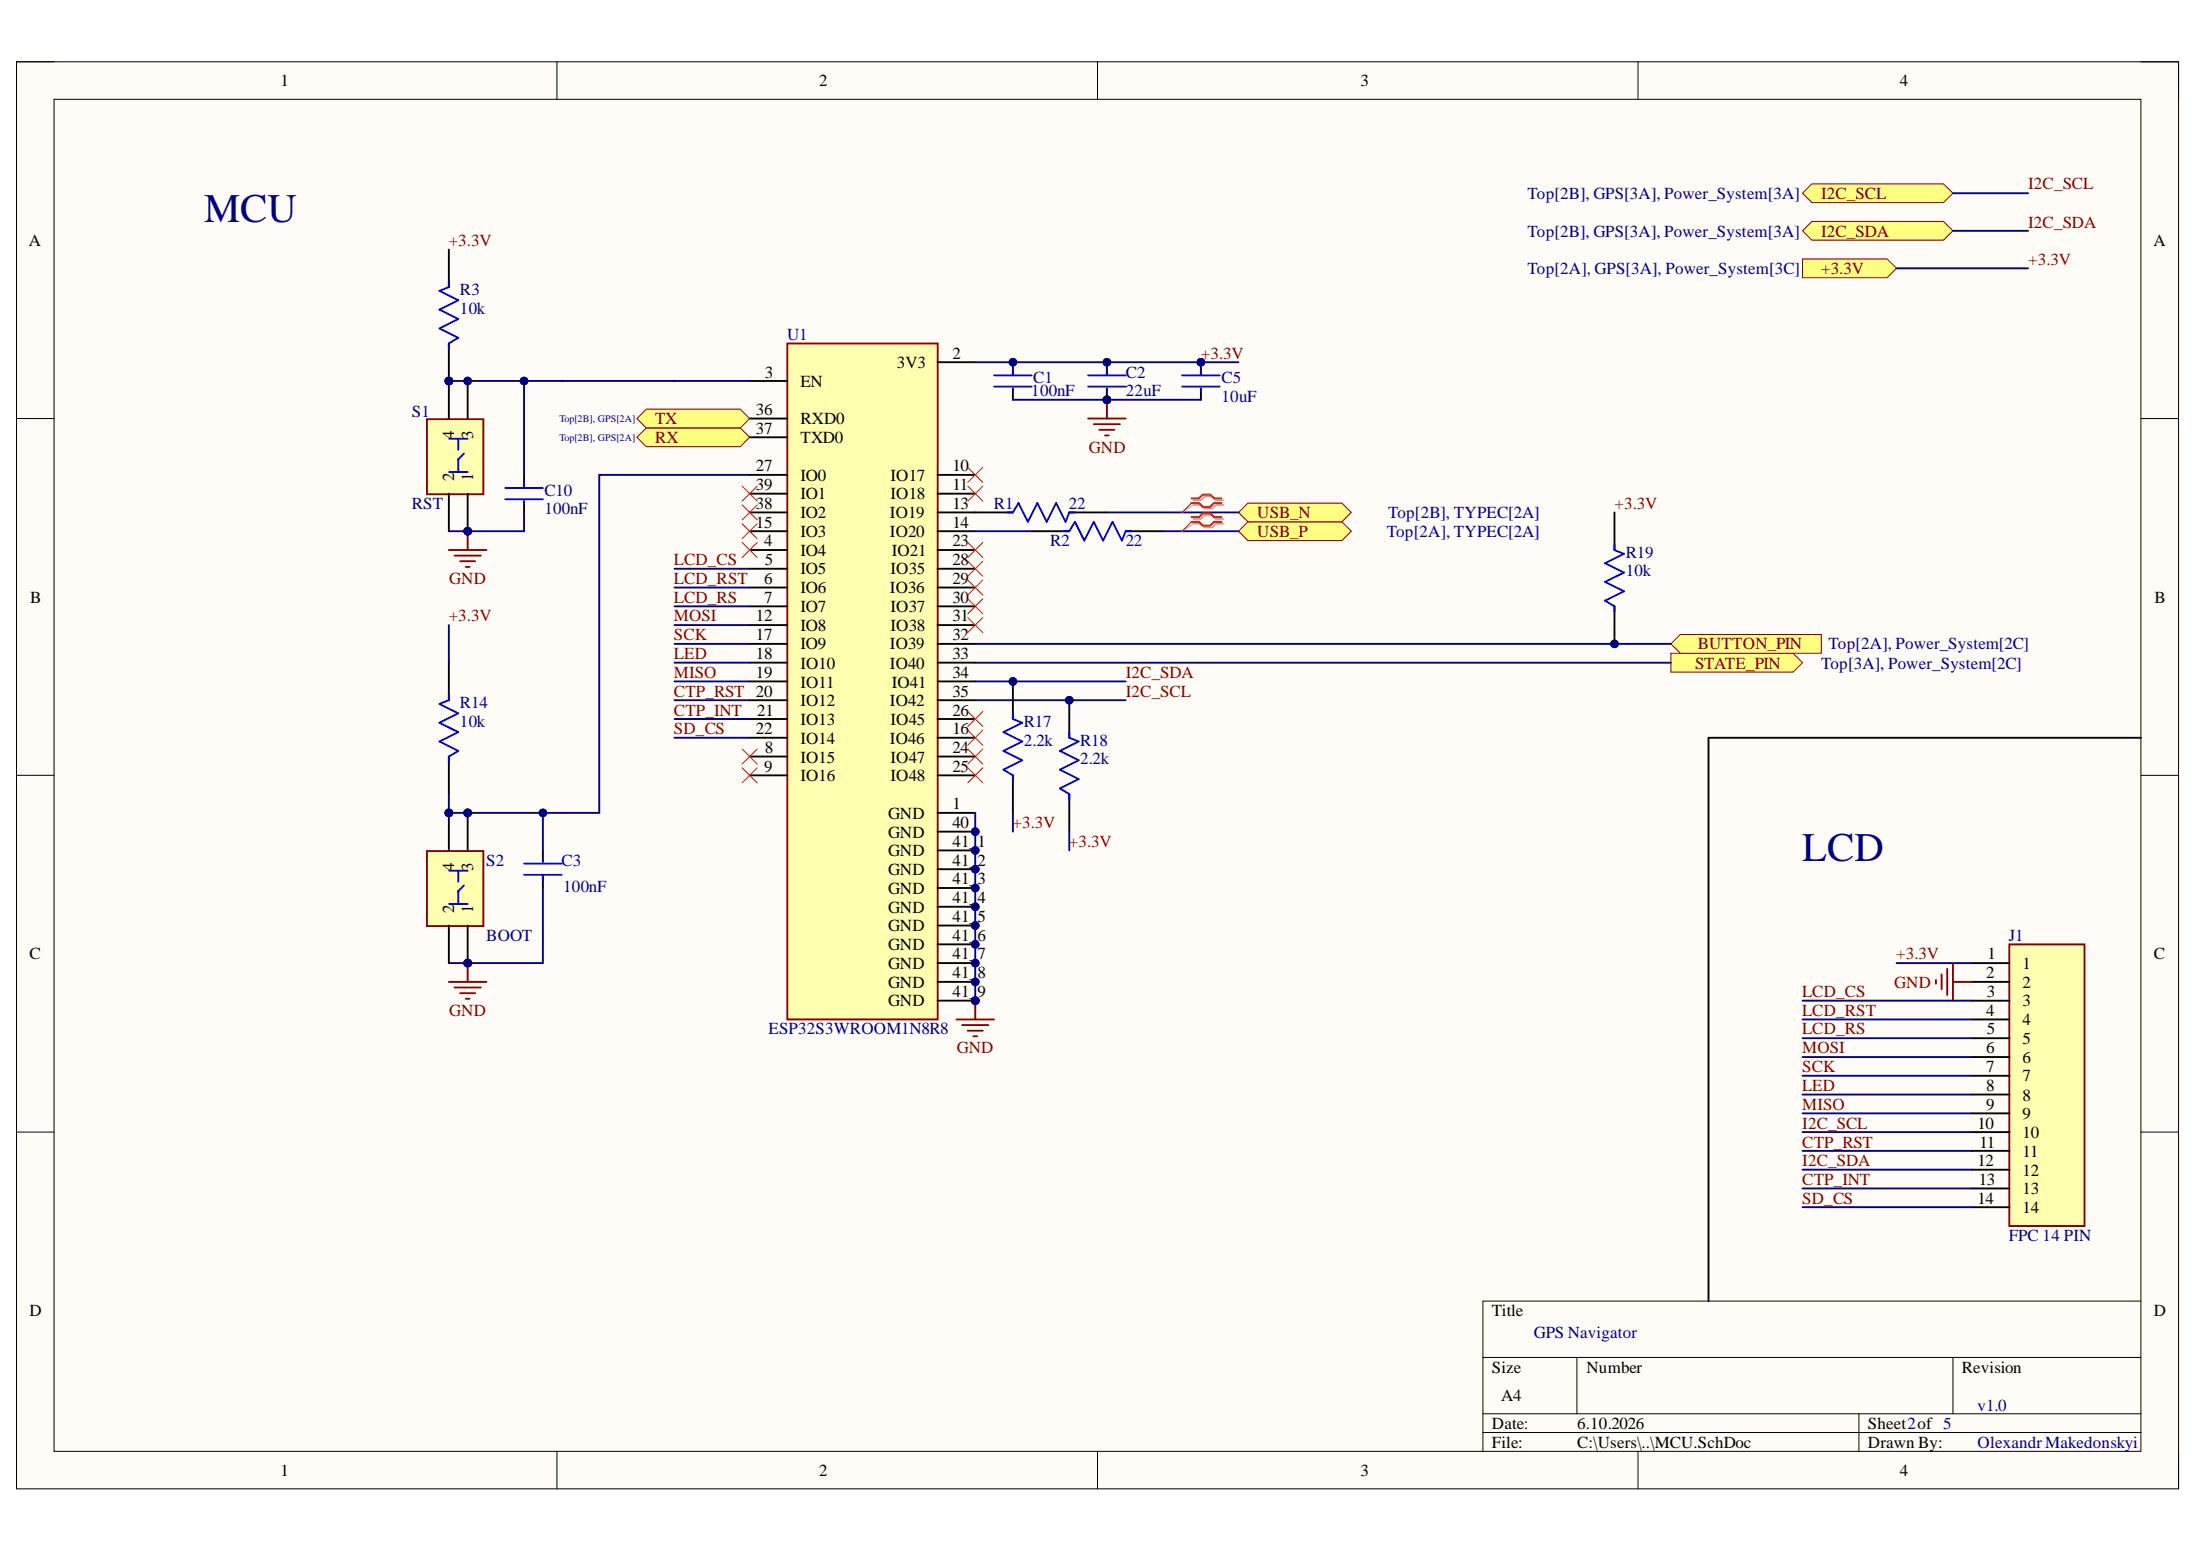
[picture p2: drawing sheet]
<svg xmlns="http://www.w3.org/2000/svg" width="297mm" height="210mm" viewBox="0 0 297 210" stroke-linecap="round" stroke-linejoin="round" font-family="sans-serif">
<defs><g id="words">
<g font-size="5.5" fill="#000080">
<text x="27.6" y="30">MCU</text>
<text x="243.6" y="116.3">LCD</text>
</g>
<g font-size="2.3">
<text x="37.9" y="11.7">1</text>
<text x="110.7" y="11.7">2</text>
<text x="183.9" y="11.7">3</text>
<text x="256.8" y="11.7">4</text>
<text x="3.9" y="33.3">A</text>
<text x="291" y="33.3">A</text>
<text x="103.3" y="51">3</text>
<text x="108.2" y="52.3">EN</text>
<text x="121.2" y="49.8">3V3</text>
<text x="128.7" y="48.5">2</text>
<text x="61.4" y="59.4" transform="rotate(-90 61.4 59.4)">4</text>
<text x="63.9" y="59.3" transform="rotate(-90 63.9 59.3)">3</text>
<text x="102.2" y="56.1">36</text>
<text x="102.2" y="58.6">37</text>
<text x="108.2" y="57.4">RXD0</text>
<text x="108.2" y="59.9">TXD0</text>
<text x="61.4" y="65" transform="rotate(-90 61.4 65)">2</text>
<text x="63.9" y="65" transform="rotate(-90 63.9 65)">1</text>
<text x="102.2" y="63.7">27</text>
<text x="108.2" y="65">IO0</text>
<text x="120.3" y="65">IO17</text>
<text x="128.7" y="63.7">10</text>
<text x="102.2" y="66.2">39</text>
<text x="102.2" y="68.8">38</text>
<text x="102.2" y="71.3">15</text>
<text x="108.2" y="67.5">IO1</text>
<text x="108.2" y="70">IO2</text>
<text x="120.3" y="70">IO19</text>
<text x="120.3" y="67.5">IO18</text>
<text x="128.7" y="66.2">11</text>
<text x="128.7" y="68.8">13</text>
<text x="128.7" y="71.3">14</text>
<text x="103.3" y="73.8">4</text>
<text x="103.3" y="76.4">5</text>
<text x="108.2" y="72.6">IO3</text>
<text x="108.2" y="75.1">IO4</text>
<text x="108.2" y="77.6">IO5</text>
<text x="120.3" y="72.6">IO20</text>
<text x="120.3" y="77.6">IO35</text>
<text x="120.5" y="75.1">IO21</text>
<text x="128.7" y="73.8">23</text>
<text x="128.7" y="76.4">28</text>
<text x="4.1" y="81.4">B</text>
<text x="102.2" y="84">12</text>
<text x="103.3" y="78.9">6</text>
<text x="103.3" y="81.4">7</text>
<text x="108.2" y="80.2">IO6</text>
<text x="108.2" y="82.7">IO7</text>
<text x="120.3" y="80.2">IO36</text>
<text x="120.3" y="82.7">IO37</text>
<text x="128.7" y="78.9">29</text>
<text x="128.7" y="81.4">30</text>
<text x="128.7" y="84">31</text>
<text x="291.2" y="81.4">B</text>
<text x="102.2" y="86.5">17</text>
<text x="102.2" y="89.1">18</text>
<text x="108.2" y="85.2">IO8</text>
<text x="108.2" y="87.8">IO9</text>
<text x="120.3" y="87.8">IO39</text>
<text x="120.3" y="85.2">IO38</text>
<text x="128.7" y="86.5">32</text>
<text x="128.7" y="89.1">33</text>
<text x="102.2" y="91.7">19</text>
<text x="108.2" y="90.4">IO10</text>
<text x="108.2" y="92.9">IO11</text>
<text x="108.2" y="95.5">IO12</text>
<text x="120.3" y="90.4">IO40</text>
<text x="120.3" y="95.5">IO42</text>
<text x="120.5" y="92.9">IO41</text>
<text x="128.7" y="91.7">34</text>
<text x="128.7" y="94.2">35</text>
<text x="102.2" y="99.3">22</text>
<text x="102.3" y="96.7">21</text>
<text x="103.3" y="101.8">8</text>
<text x="108.2" y="98">IO13</text>
<text x="108.2" y="100.5">IO14</text>
<text x="120.3" y="100.5">IO46</text>
<text x="120.3" y="98">IO45</text>
<text x="128.7" y="96.7">26</text>
<text x="128.7" y="99.3">16</text>
<text x="128.7" y="101.8">24</text>
<text x="103.3" y="104.3">9</text>
<text x="108.2" y="103.1">IO15</text>
<text x="108.2" y="105.6">IO16</text>
<text x="120.3" y="103.1">IO47</text>
<text x="120.3" y="105.6">IO48</text>
<text x="128.7" y="104.3">25</text>
<text x="120" y="110.7">GND</text>
<text x="120" y="113.2">GND</text>
<text x="128.7" y="109.4">1</text>
<text x="128.7" y="111.9">40</text>
<text x="61.4" y="117.8" transform="rotate(-90 61.4 117.8)">4</text>
<text x="63.9" y="117.7" transform="rotate(-90 63.9 117.7)">3</text>
<text x="120" y="115.7">GND</text>
<text x="120" y="118.3">GND</text>
<text x="128.7" y="114.5">41_</text>
<text x="128.7" y="117">41_</text>
<text x="128.7" y="119.5">41_</text>
<text x="132.1" y="114.5">1</text>
<text x="132.1" y="117">2</text>
<text x="132.1" y="119.5">3</text>
<text x="61.4" y="123.3" transform="rotate(-90 61.4 123.3)">2</text>
<text x="63.9" y="123.3" transform="rotate(-90 63.9 123.3)">1</text>
<text x="120" y="120.8">GND</text>
<text x="120" y="123.3">GND</text>
<text x="120" y="125.9">GND</text>
<text x="128.7" y="122.1">41_</text>
<text x="128.7" y="124.6">41_</text>
<text x="132.1" y="122.1">4</text>
<text x="132.1" y="124.6">5</text>
<text x="4" y="129.7">C</text>
<text x="120" y="128.4">GND</text>
<text x="120" y="130.9">GND</text>
<text x="128.7" y="127.1">41_</text>
<text x="128.7" y="129.7">41_</text>
<text x="132.1" y="127.1">6</text>
<text x="132.1" y="129.7">7</text>
<text x="268.6" y="129.7">1</text>
<text x="273.3" y="130.9">1</text>
<text x="291.1" y="129.7">C</text>
<text x="120" y="133.5">GND</text>
<text x="120" y="136">GND</text>
<text x="128.7" y="132.2">41_</text>
<text x="128.7" y="134.7">41_</text>
<text x="132.1" y="132.2">8</text>
<text x="132.1" y="134.7">9</text>
<text x="268.4" y="132.2">2</text>
<text x="268.4" y="137.3">4</text>
<text x="268.5" y="134.7">3</text>
<text x="273.3" y="133.5">2</text>
<text x="273.3" y="136">3</text>
<text x="268.4" y="142.4">6</text>
<text x="268.5" y="139.8">5</text>
<text x="273.3" y="138.5">4</text>
<text x="273.3" y="141.1">5</text>
<text x="273.3" y="143.6">6</text>
<text x="268.4" y="144.9">7</text>
<text x="268.4" y="147.4">8</text>
<text x="273.3" y="146.2">7</text>
<text x="273.3" y="148.8">8</text>
<text x="267.2" y="152.6">10</text>
<text x="267.5" y="155.1">11</text>
<text x="268.4" y="150">9</text>
<text x="273.3" y="151.3">9</text>
<text x="273.3" y="153.8">10</text>
<text x="267.2" y="157.6">12</text>
<text x="267.4" y="160.2">13</text>
<text x="273.3" y="156.4">11</text>
<text x="273.3" y="158.9">12</text>
<text x="273.3" y="161.4">13</text>
<text x="267.2" y="162.7">14</text>
<text x="273.3" y="164">14</text>
<text x="4" y="177.9">D</text>
<text x="201.6" y="177.9">Title</text>
<text x="291.1" y="177.9">D</text>
<text x="201.6" y="185.5">Size</text>
<text x="214.4" y="185.5">Number</text>
<text x="265.1" y="185.5">Revision</text>
<text x="202.9" y="189.3">A4</text>
<text x="201.6" y="193.1">Date:</text>
<text x="201.6" y="195.7">File:</text>
<text x="213.1" y="193.1">6.10.2026</text>
<text x="213.1" y="195.7">C:\Users\..\MCU.SchDoc</text>
<text x="252.4" y="193.1">Sheet2of 5</text>
<text x="252.4" y="195.7">Drawn By:</text>
<text x="37.9" y="199.5">1</text>
<text x="110.7" y="199.5">2</text>
<text x="183.9" y="199.5">3</text>
<text x="256.8" y="199.5">4</text>
</g>
<g font-size="2.3" fill="#000080">
<text x="206.4" y="26.9">Top[2B], GPS[3A], Power_System[3A]</text>
<text x="206.4" y="32">Top[2B], GPS[3A], Power_System[3A]</text>
<text x="62.2" y="39.9">R3</text>
<text x="206.4" y="37.1">Top[2A], GPS[3A], Power_System[3C]</text>
<text x="62.2" y="42.4">10k</text>
<text x="106.4" y="46">U1</text>
<text x="139.4" y="53.5">100nF</text>
<text x="139.6" y="51.8">C1</text>
<text x="152.1" y="51">C2</text>
<text x="152.1" y="53.6">22uF</text>
<text x="165.1" y="51.8">C5</text>
<text x="55.6" y="56.4">S1</text>
<text x="165.1" y="54.3">10uF</text>
<text x="55.6" y="68.9">RST</text>
<text x="73.6" y="67">C10</text>
<text x="73.6" y="69.5">100nF</text>
<text x="134.3" y="68.8">R1</text>
<text x="144.4" y="68.8">22</text>
<text x="187.6" y="70">Top[2B], TYPEC[2A]</text>
<text x="141.9" y="73.8">R2</text>
<text x="152.1" y="73.8">22</text>
<text x="187.4" y="72.6">Top[2A], TYPEC[2A]</text>
<text x="219.7" y="75.4">R19</text>
<text x="219.7" y="77.9">10k</text>
<text x="247.1" y="87.8">Top[2A], Power_System[2C]</text>
<text x="62.2" y="95.7">R14</text>
<text x="246.1" y="90.4">Top[3A], Power_System[2C]</text>
<text x="62.2" y="98.3">10k</text>
<text x="138.4" y="98.3">R17</text>
<text x="138.4" y="100.8">2.2k</text>
<text x="146" y="100.8">R18</text>
<text x="146" y="103.3">2.2k</text>
<text x="65.7" y="117">S2</text>
<text x="75.9" y="117">C3</text>
<text x="76.1" y="120.6">100nF</text>
<text x="65.7" y="127.1">BOOT</text>
<text x="271.5" y="127.1">J1</text>
<text x="103.9" y="139.8">ESP32S3WROOM1N8R8</text>
<text x="271.5" y="167.8">FPC 14 PIN</text>
<text x="207.3" y="180.8">GPS Navigator</text>
<text x="267.2" y="190.8">v1.0</text>
<text x="267.2" y="195.7">Olexandr Makedonskyi</text>
</g>
<g font-size="2.3" fill="#800000">
<text x="246.1" y="26.9">I2C_SCL</text>
<text x="274.1" y="25.6">I2C_SCL</text>
<text x="60.6" y="33.3">+3.3V</text>
<text x="246.1" y="32">I2C_SDA</text>
<text x="274.1" y="35.8">+3.3V</text>
<text x="274.1" y="30.8">I2C_SDA</text>
<text x="246.1" y="37.1">+3.3V</text>
<text x="162.3" y="48.5">+3.3V</text>
<text x="88.5" y="59.9">RX</text>
<text x="88.5" y="57.4">TX</text>
<text x="147.2" y="61.2">GND</text>
<text x="169.9" y="70">USB_N</text>
<text x="218.2" y="68.8">+3.3V</text>
<text x="91.1" y="76.4">LCD_CS</text>
<text x="169.9" y="72.6">USB_P</text>
<text x="60.6" y="84">+3.3V</text>
<text x="60.7" y="78.9">GND</text>
<text x="91.1" y="78.9">LCD_RST</text>
<text x="91.1" y="81.4">LCD_RS</text>
<text x="91.1" y="84">MOSI</text>
<text x="91.1" y="86.5">SCK</text>
<text x="91.1" y="89.1">LED</text>
<text x="229.4" y="87.8">BUTTON_PIN</text>
<text x="91.1" y="91.7">MISO</text>
<text x="91.1" y="94.2">CTP_RST 20</text>
<text x="152.1" y="91.7">I2C_SDA</text>
<text x="152.1" y="94.2">I2C_SCL</text>
<text x="229.1" y="90.4">STATE_PIN</text>
<text x="91.1" y="96.7">CTP_INT</text>
<text x="91.1" y="99.3">SD_CS</text>
<text x="136.8" y="111.9">+3.3V</text>
<text x="144.4" y="114.5">+3.3V</text>
<text x="256.2" y="129.7">+3.3V</text>
<text x="60.7" y="137.3">GND</text>
<text x="243.6" y="134.7">LCD_CS</text>
<text x="243.6" y="137.3">LCD_RST</text>
<text x="256" y="133.5">GND</text>
<text x="129.3" y="142.4">GND</text>
<text x="243.6" y="139.8">LCD_RS</text>
<text x="243.6" y="142.4">MOSI</text>
<text x="243.6" y="144.9">SCK</text>
<text x="243.6" y="147.4">LED</text>
<text x="243.6" y="150">MISO</text>
<text x="243.6" y="155.1">CTP_RST</text>
<text x="243.6" y="152.6">I2C_SCL</text>
<text x="243.6" y="160.2">CTP_INT</text>
<text x="243.6" y="157.6">I2C_SDA</text>
<text x="243.6" y="162.7">SD_CS</text>
</g>
<g font-size="1.4" fill="#000080">
<text x="75.6" y="59.6">Top[2B], GPS[2A]</text>
<text x="75.6" y="57">Top[2B], GPS[2A]</text>
</g>
</g></defs>
<path d="M2.2 8.4h292.2v192.8h-292.2z" fill-rule="evenodd" fill="#fffcf8"/>
<path d="M2.2 8.4h292.2v192.8h-292.2z" fill="none" stroke="#000" stroke-width=".14"/>
<path d="M7.3 13.4h282v182.8h-282z" fill-rule="evenodd" fill="#fffcf8"/>
<g fill="none" stroke="#000" stroke-width=".14">
<path d="M2.2 8.3h5.1M7.3 13.4h282v182.8h-282zM75.3 8.3v5.1M148.3 8.3v5.1M221.4 8.4v5M289.3 8.4h5.1v5M2.2 56.6h5.1M289.3 56.6h5.1M2.2 104.8h5.1M289.3 104.8h5.1M2.2 153h5.1M289.3 153h5.1"/>
<path d="M289.3 175.9h-88.9v20.3M75.3 196.2v5M148.3 196.2v5M200.4 183.5h88.9M200.4 191.1h88.9M200.4 193.6h88.9M213.1 183.5v7.6M221.4 196.2v5M251.2 191.1v5.1M263.9 183.5v7.6M294.4 196.2v5"/>
</g>
<path d="M243.6 35h11.4l1.3 1.3-1.3 1.2h-11.4z" fill-rule="evenodd" fill="#ffff80"/>
<path d="M243.6 35h11.4l1.3 1.3-1.3 1.2h-11.4z" fill="none" stroke="#800000" stroke-width=".14"/>
<path d="M271.5 127.6h10.2v38.1h-10.2z" fill-rule="evenodd" fill="#ffffb0"/>
<path d="M271.5 127.6h10.2v38.1h-10.2z" fill="none" stroke="#800000" stroke-width=".25"/>
<g fill="none" stroke="#000" stroke-width=".25">
<path d="M266.5 130.2h5M266.5 132.7h5M266.5 135.3h5M266.5 137.8h5M266.5 140.3h5M266.5 142.9h5M266.5 145.4h5M266.5 147.9h5M266.5 150.5h5M266.5 153h5M266.5 155.6h5M266.5 158.1h5"/>
<path d="M266.5 160.6h5M266.5 163.2h5"/>
</g>
<path d="M243.6 26.1l1.3-1.3h17.7l1.3 1.3-1.3 1.3h-17.7z" fill-rule="evenodd" fill="#ffff80"/>
<path d="M243.6 26.1l1.3-1.3h17.7l1.3 1.3-1.3 1.3h-17.7z" fill="none" stroke="#800000" stroke-width=".14"/>
<path d="M243.6 31.2l1.3-1.3h17.7l1.3 1.3-1.3 1.3h-17.7z" fill-rule="evenodd" fill="#ffff80"/>
<path d="M243.6 31.2l1.3-1.3h17.7l1.3 1.3-1.3 1.3h-17.7z" fill="none" stroke="#800000" stroke-width=".14"/>
<path d="M263.9 26.1h10.2M263.9 31.2h10.2M75.9 51.5h15.3" fill="none" stroke="#000080" stroke-width=".25"/>
<path d="M225.8 88.3h16.5l1.3 1.3-1.3 1.2h-16.5z" fill-rule="evenodd" fill="#ffff80"/>
<path d="M225.8 88.3h16.5l1.3 1.3-1.3 1.2h-16.5z" fill="none" stroke="#800000" stroke-width=".14"/>
<g fill="none" stroke="#000080" stroke-width=".25">
<path d="M256.3 36.3h17.8M243.6 135.3h22.9M243.6 137.8h22.9M256.3 130.2h10.2M243.6 140.3h22.9M243.6 142.9h22.9M243.6 145.4h22.9M243.6 147.9h22.9M243.6 150.5h22.9M243.6 153h22.9M243.6 155.6h22.9M243.6 158.1h22.9"/>
<path d="M243.6 160.6h22.9M243.6 163.2h22.9"/>
</g>
<path d="M261.6 132.5v.5M262.4 131.7v2M263.2 130.9v3.6M263.9 130.2v5.1M263.9 132.7h2.6" fill="none" stroke="#800000" stroke-width=".25"/>
<path d="M225.8 87l1.3-1.2h19v2.5h-19z" fill-rule="evenodd" fill="#ffff80"/>
<path d="M225.8 87l1.3-1.2h19v2.5h-19z" fill="none" stroke="#800000" stroke-width=".14"/>
<path d="M131.8 87h94M131.8 89.6h94" fill="none" stroke="#000080" stroke-width=".25"/>
<circle cx="60.7" cy="51.5" r=".51" fill="#000080"/>
<circle cx="60.7" cy="51.5" r=".51" fill="none" stroke="#000080" stroke-width=".14"/>
<path d="M60.7 46.4v5.1" fill="none" stroke="#000" stroke-width=".25"/>
<circle cx="60.7" cy="51.5" r=".51" fill="#000080"/>
<circle cx="60.7" cy="51.5" r=".51" fill="none" stroke="#000080" stroke-width=".14"/>
<path d="M60.7 33.7v5.1" fill="none" stroke="#000" stroke-width=".25"/>
<path d="M60.7 38v.8l-1.3 .5 2.5 1.3-2.5 1.3 2.5 1.2-2.5 1.3 2.5 1.3-1.2 .7v.8" fill="none" stroke="#00f" stroke-width=".25"/>
<path d="M60.7 74.3h5M61.4 75.1h3.6M62.2 75.9h2M62.9 76.6h.6M63.2 71.8v2.5" fill="none" stroke="#800000" stroke-width=".25"/>
<circle cx="63.2" cy="71.8" r=".51" fill="#000080"/>
<circle cx="63.2" cy="71.8" r=".51" fill="none" stroke="#000080" stroke-width=".14"/>
<path d="M60.7 71.8h2.5" fill="none" stroke="#000080" stroke-width=".25"/>
<circle cx="63.2" cy="71.8" r=".51" fill="#000080"/>
<circle cx="63.2" cy="71.8" r=".51" fill="none" stroke="#000080" stroke-width=".14"/>
<circle cx="63.2" cy="71.8" r=".51" fill="#000080"/>
<circle cx="63.2" cy="71.8" r=".51" fill="none" stroke="#000080" stroke-width=".14"/>
<circle cx="63.2" cy="51.5" r=".51" fill="#000080"/>
<circle cx="63.2" cy="51.5" r=".51" fill="none" stroke="#000080" stroke-width=".14"/>
<circle cx="60.7" cy="51.5" r=".51" fill="#000080"/>
<circle cx="60.7" cy="51.5" r=".51" fill="none" stroke="#000080" stroke-width=".14"/>
<path d="M57.7 56.7h7.6v10.1h-7.6z" fill-rule="evenodd" fill="#ffffb0"/>
<path d="M57.7 56.7h7.6v10.1h-7.6z" fill="none" stroke="#800000" stroke-width=".25"/>
<path d="M63.2 66.7v5.1" fill="none" stroke="#000" stroke-width=".25"/>
<circle cx="63.2" cy="71.8" r=".51" fill="#000080"/>
<circle cx="63.2" cy="71.8" r=".51" fill="none" stroke="#000080" stroke-width=".14"/>
<path d="M63.2 51.5v5.1" fill="none" stroke="#000" stroke-width=".25"/>
<circle cx="63.2" cy="51.5" r=".51" fill="#000080"/>
<circle cx="63.2" cy="51.5" r=".51" fill="none" stroke="#000080" stroke-width=".14"/>
<path d="M60.7 51.5v5.1M60.7 66.7v5.1" fill="none" stroke="#000" stroke-width=".25"/>
<circle cx="60.7" cy="51.5" r=".51" fill="#000080"/>
<circle cx="60.7" cy="51.5" r=".51" fill="none" stroke="#000080" stroke-width=".14"/>
<path d="M60.7 59.3h2.5M61.9 59.4v1.4M60.7 63.8h2.5M62.7 61.3l-.8 .8v1.6" fill="none" stroke="#00f" stroke-width=".25"/>
<path d="M61.9 62.1v.1" fill="none" stroke="#000" stroke-width=".25"/>
<path d="M60.7 51.5h15.2" fill="none" stroke="#000080" stroke-width=".25"/>
<circle cx="70.8" cy="51.5" r=".51" fill="#000080"/>
<circle cx="70.8" cy="51.5" r=".51" fill="none" stroke="#000080" stroke-width=".14"/>
<circle cx="60.7" cy="51.5" r=".51" fill="#000080"/>
<circle cx="60.7" cy="51.5" r=".51" fill="none" stroke="#000080" stroke-width=".14"/>
<path d="M70.8 64.2v1.8M70.8 67.7v1.6M289.3 99.7h-58.4v76.2" fill="none" stroke="#000" stroke-width=".25"/>
<path d="M68.3 66h5.1M68.3 67.5h5.1M70.8 65.2v.8M70.8 67.7v.3" fill="none" stroke="#00f" stroke-width=".25"/>
<path d="M70.8 69.3v2.5h-7.6" fill="none" stroke="#000080" stroke-width=".25"/>
<circle cx="63.2" cy="71.8" r=".51" fill="#000080"/>
<circle cx="63.2" cy="71.8" r=".51" fill="none" stroke="#000080" stroke-width=".14"/>
<path d="M70.8 51.5v12.7" fill="none" stroke="#000080" stroke-width=".25"/>
<circle cx="70.8" cy="51.5" r=".51" fill="#000080"/>
<circle cx="70.8" cy="51.5" r=".51" fill="none" stroke="#000080" stroke-width=".14"/>
<circle cx="149.6" cy="49" r=".51" fill="#000080"/>
<circle cx="149.6" cy="49" r=".51" fill="none" stroke="#000080" stroke-width=".14"/>
<circle cx="149.6" cy="54" r=".51" fill="#000080"/>
<circle cx="149.6" cy="54" r=".51" fill="none" stroke="#000080" stroke-width=".14"/>
<path d="M149.6 49v1.7" fill="none" stroke="#000" stroke-width=".25"/>
<circle cx="149.6" cy="49" r=".51" fill="#000080"/>
<circle cx="149.6" cy="49" r=".51" fill="none" stroke="#000080" stroke-width=".14"/>
<path d="M149.6 52.5v1.5" fill="none" stroke="#000" stroke-width=".25"/>
<circle cx="149.6" cy="54" r=".51" fill="#000080"/>
<circle cx="149.6" cy="54" r=".51" fill="none" stroke="#000080" stroke-width=".14"/>
<path d="M147 50.7h5.1M147 52.3h5.1M149.6 50v.7M149.6 52.5v.3" fill="none" stroke="#00f" stroke-width=".25"/>
<circle cx="131.8" cy="112.4" r=".51" fill="#000080"/>
<circle cx="131.8" cy="112.4" r=".51" fill="none" stroke="#000080" stroke-width=".14"/>
<circle cx="131.8" cy="114.9" r=".51" fill="#000080"/>
<circle cx="131.8" cy="114.9" r=".51" fill="none" stroke="#000080" stroke-width=".14"/>
<circle cx="131.8" cy="117.5" r=".51" fill="#000080"/>
<circle cx="131.8" cy="117.5" r=".51" fill="none" stroke="#000080" stroke-width=".14"/>
<circle cx="131.8" cy="120" r=".51" fill="#000080"/>
<circle cx="131.8" cy="120" r=".51" fill="none" stroke="#000080" stroke-width=".14"/>
<circle cx="131.8" cy="122.6" r=".51" fill="#000080"/>
<circle cx="131.8" cy="122.6" r=".51" fill="none" stroke="#000080" stroke-width=".14"/>
<circle cx="131.8" cy="125.1" r=".51" fill="#000080"/>
<circle cx="131.8" cy="125.1" r=".51" fill="none" stroke="#000080" stroke-width=".14"/>
<circle cx="131.8" cy="127.6" r=".51" fill="#000080"/>
<circle cx="131.8" cy="127.6" r=".51" fill="none" stroke="#000080" stroke-width=".14"/>
<circle cx="131.8" cy="130.2" r=".51" fill="#000080"/>
<circle cx="131.8" cy="130.2" r=".51" fill="none" stroke="#000080" stroke-width=".14"/>
<circle cx="131.8" cy="132.7" r=".51" fill="#000080"/>
<circle cx="131.8" cy="132.7" r=".51" fill="none" stroke="#000080" stroke-width=".14"/>
<circle cx="131.8" cy="135.2" r=".51" fill="#000080"/>
<circle cx="131.8" cy="135.2" r=".51" fill="none" stroke="#000080" stroke-width=".14"/>
<path d="M106.4 46.4h20.3v91.4h-20.3z" fill-rule="evenodd" fill="#ffffb0"/>
<path d="M106.4 46.4h20.3v91.4h-20.3z" fill="none" stroke="#800000" stroke-width=".25"/>
<g fill="none" stroke="#000" stroke-width=".25">
<path d="M101.3 51.5h5.1M101.3 56.6h5.1M101.3 59.1h5.1M126.7 49h5.1M101.3 64.2h5.1M101.3 66.7h5.1M101.3 69.3h5.1M101.3 71.8h5.1M101.3 74.3h5.1M101.3 76.9h5.1M101.3 79.4h5.1M126.7 64.2h5.1"/>
<path d="M126.7 66.7h5.1M126.7 69.3h5.1M126.7 71.8h5.1M126.7 74.3h5.1M126.7 76.9h5.1M126.7 79.4h5.1M101.3 82h5.1M101.3 84.5h5.1M101.3 87h5.1M101.3 89.6h5.1M101.3 92.1h5.1M101.3 94.6h5.1"/>
<path d="M101.3 97.2h5.1M101.3 99.7h5.1M126.7 82h5.1M126.7 84.5h5.1M126.7 87h5.1M126.7 89.6h5.1M126.7 92.1h5.1M126.7 94.6h5.1M126.7 97.2h5.1M126.7 99.7h5.1M101.3 102.3h5.1M101.3 104.8h5.1"/>
<path d="M126.7 102.3h5.1M126.7 104.8h5.1M126.7 109.9h5.1M126.7 112.4h5.1"/>
</g>
<circle cx="131.8" cy="112.4" r=".51" fill="#000080"/>
<circle cx="131.8" cy="112.4" r=".51" fill="none" stroke="#000080" stroke-width=".14"/>
<path d="M126.7 114.9h5.1" fill="none" stroke="#000" stroke-width=".25"/>
<circle cx="131.8" cy="114.9" r=".51" fill="#000080"/>
<circle cx="131.8" cy="114.9" r=".51" fill="none" stroke="#000080" stroke-width=".14"/>
<path d="M126.7 117.5h5.1" fill="none" stroke="#000" stroke-width=".25"/>
<circle cx="131.8" cy="117.5" r=".51" fill="#000080"/>
<circle cx="131.8" cy="117.5" r=".51" fill="none" stroke="#000080" stroke-width=".14"/>
<path d="M126.7 120h5.1" fill="none" stroke="#000" stroke-width=".25"/>
<circle cx="131.8" cy="120" r=".51" fill="#000080"/>
<circle cx="131.8" cy="120" r=".51" fill="none" stroke="#000080" stroke-width=".14"/>
<path d="M126.7 122.6h5.1" fill="none" stroke="#000" stroke-width=".25"/>
<circle cx="131.8" cy="122.6" r=".51" fill="#000080"/>
<circle cx="131.8" cy="122.6" r=".51" fill="none" stroke="#000080" stroke-width=".14"/>
<path d="M126.7 125.1h5.1" fill="none" stroke="#000" stroke-width=".25"/>
<circle cx="131.8" cy="125.1" r=".51" fill="#000080"/>
<circle cx="131.8" cy="125.1" r=".51" fill="none" stroke="#000080" stroke-width=".14"/>
<path d="M126.7 127.6h5.1" fill="none" stroke="#000" stroke-width=".25"/>
<circle cx="131.8" cy="127.6" r=".51" fill="#000080"/>
<circle cx="131.8" cy="127.6" r=".51" fill="none" stroke="#000080" stroke-width=".14"/>
<path d="M126.7 130.2h5.1" fill="none" stroke="#000" stroke-width=".25"/>
<circle cx="131.8" cy="130.2" r=".51" fill="#000080"/>
<circle cx="131.8" cy="130.2" r=".51" fill="none" stroke="#000080" stroke-width=".14"/>
<path d="M126.7 132.7h5.1" fill="none" stroke="#000" stroke-width=".25"/>
<circle cx="131.8" cy="132.7" r=".51" fill="#000080"/>
<circle cx="131.8" cy="132.7" r=".51" fill="none" stroke="#000080" stroke-width=".14"/>
<path d="M126.7 135.2h5.1" fill="none" stroke="#000" stroke-width=".25"/>
<circle cx="131.8" cy="135.2" r=".51" fill="#000080"/>
<circle cx="131.8" cy="135.2" r=".51" fill="none" stroke="#000080" stroke-width=".14"/>
<path d="M131.8 92.1h20.3M131.8 94.6h20.3" fill="none" stroke="#000080" stroke-width=".25"/>
<circle cx="136.9" cy="92.1" r=".51" fill="#000080"/>
<circle cx="136.9" cy="92.1" r=".51" fill="none" stroke="#000080" stroke-width=".14"/>
<path d="M136.9 92.1v5.1M136.9 104.8v5.1" fill="none" stroke="#000" stroke-width=".25"/>
<circle cx="136.9" cy="92.1" r=".51" fill="#000080"/>
<circle cx="136.9" cy="92.1" r=".51" fill="none" stroke="#000080" stroke-width=".14"/>
<path d="M136.9 96.4v.8l1.3 .5-2.6 1.3 2.6 1.2-2.6 1.3 2.6 1.3-2.6 1.2 1.3 .8v.8" fill="none" stroke="#00f" stroke-width=".25"/>
<circle cx="144.5" cy="94.6" r=".51" fill="#000080"/>
<circle cx="144.5" cy="94.6" r=".51" fill="none" stroke="#000080" stroke-width=".14"/>
<path d="M144.5 94.6v5.1M144.5 107.3v5.1" fill="none" stroke="#000" stroke-width=".25"/>
<circle cx="144.5" cy="94.6" r=".51" fill="#000080"/>
<circle cx="144.5" cy="94.6" r=".51" fill="none" stroke="#000080" stroke-width=".14"/>
<path d="M144.5 99v.7l1.3 .5-2.6 1.3 2.6 1.3-2.6 1.2 2.6 1.3-2.6 1.3 1.3 .7v.8" fill="none" stroke="#00f" stroke-width=".25"/>
<path d="M136.9 109.9v2.5M144.5 112.4v2.5" fill="none" stroke="#000080" stroke-width=".25"/>
<circle cx="136.9" cy="49" r=".51" fill="#000080"/>
<circle cx="136.9" cy="49" r=".51" fill="none" stroke="#000080" stroke-width=".14"/>
<path d="M136.9 49v1.7" fill="none" stroke="#000" stroke-width=".25"/>
<circle cx="136.9" cy="49" r=".51" fill="#000080"/>
<circle cx="136.9" cy="49" r=".51" fill="none" stroke="#000080" stroke-width=".14"/>
<path d="M136.9 52.5v1.5" fill="none" stroke="#000" stroke-width=".25"/>
<path d="M134.3 50.7h5.1M134.3 52.3h5.1M136.9 50v.7M136.9 52.5v.3" fill="none" stroke="#00f" stroke-width=".25"/>
<circle cx="162.3" cy="49" r=".51" fill="#000080"/>
<circle cx="162.3" cy="49" r=".51" fill="none" stroke="#000080" stroke-width=".14"/>
<path d="M131.8 49h35.6" fill="none" stroke="#000080" stroke-width=".25"/>
<path d="M147 56.6h5.1M147.8 57.3h3.6M148.6 58.1h2M149.3 58.9h.5M149.6 54v2.6" fill="none" stroke="#800000" stroke-width=".25"/>
<circle cx="149.6" cy="54" r=".51" fill="#000080"/>
<circle cx="149.6" cy="54" r=".51" fill="none" stroke="#000080" stroke-width=".14"/>
<path d="M129.3 137.8h5M130 138.5h3.6M130.8 139.3h2M131.8 135.2v2.6M131.5 140.1h.6" fill="none" stroke="#800000" stroke-width=".25"/>
<circle cx="131.8" cy="135.2" r=".51" fill="#000080"/>
<circle cx="131.8" cy="135.2" r=".51" fill="none" stroke="#000080" stroke-width=".14"/>
<path d="M131.8 109.9v25.3" fill="none" stroke="#000080" stroke-width=".25"/>
<circle cx="131.8" cy="135.2" r=".51" fill="#000080"/>
<circle cx="131.8" cy="135.2" r=".51" fill="none" stroke="#000080" stroke-width=".14"/>
<path d="M86.1 59.1l1.2-1.3h12.7l1.3 1.3-1.3 1.3h-12.7z" fill-rule="evenodd" fill="#ffff80"/>
<path d="M86.1 59.1l1.2-1.3h12.7l1.3 1.3-1.3 1.3h-12.7z" fill="none" stroke="#800000" stroke-width=".14"/>
<path d="M86.1 56.6l1.2-1.3h12.7l1.3 1.3-1.3 1.2h-12.7z" fill-rule="evenodd" fill="#ffff80"/>
<path d="M86.1 56.6l1.2-1.3h12.7l1.3 1.3-1.3 1.2h-12.7z" fill="none" stroke="#800000" stroke-width=".14"/>
<path d="M91.2 51.5h10.1M60.7 130.2h2.5" fill="none" stroke="#000080" stroke-width=".25"/>
<circle cx="63.2" cy="130.2" r=".51" fill="#000080"/>
<circle cx="63.2" cy="130.2" r=".51" fill="none" stroke="#000080" stroke-width=".14"/>
<path d="M63.2 109.9h12.7" fill="none" stroke="#000080" stroke-width=".25"/>
<circle cx="63.2" cy="109.9" r=".51" fill="#000080"/>
<circle cx="63.2" cy="109.9" r=".51" fill="none" stroke="#000080" stroke-width=".14"/>
<circle cx="73.4" cy="109.9" r=".51" fill="#000080"/>
<circle cx="73.4" cy="109.9" r=".51" fill="none" stroke="#000080" stroke-width=".14"/>
<circle cx="63.2" cy="130.2" r=".51" fill="#000080"/>
<circle cx="63.2" cy="130.2" r=".51" fill="none" stroke="#000080" stroke-width=".14"/>
<circle cx="63.2" cy="109.9" r=".51" fill="#000080"/>
<circle cx="63.2" cy="109.9" r=".51" fill="none" stroke="#000080" stroke-width=".14"/>
<circle cx="60.7" cy="109.9" r=".51" fill="#000080"/>
<circle cx="60.7" cy="109.9" r=".51" fill="none" stroke="#000080" stroke-width=".14"/>
<path d="M57.7 115h7.6v10.2h-7.6z" fill-rule="evenodd" fill="#ffffb0"/>
<path d="M57.7 115h7.6v10.2h-7.6z" fill="none" stroke="#800000" stroke-width=".25"/>
<path d="M63.2 125.1v5.1" fill="none" stroke="#000" stroke-width=".25"/>
<circle cx="63.2" cy="130.2" r=".51" fill="#000080"/>
<circle cx="63.2" cy="130.2" r=".51" fill="none" stroke="#000080" stroke-width=".14"/>
<path d="M63.2 109.9v5" fill="none" stroke="#000" stroke-width=".25"/>
<circle cx="63.2" cy="109.9" r=".51" fill="#000080"/>
<circle cx="63.2" cy="109.9" r=".51" fill="none" stroke="#000080" stroke-width=".14"/>
<path d="M60.7 109.9v5M60.7 125.1v5.1" fill="none" stroke="#000" stroke-width=".25"/>
<circle cx="60.7" cy="109.9" r=".51" fill="#000080"/>
<circle cx="60.7" cy="109.9" r=".51" fill="none" stroke="#000080" stroke-width=".14"/>
<path d="M60.7 93.9v.7l-1.3 .5 2.5 1.3-2.5 1.3 2.5 1.3-2.5 1.2 2.5 1.3-1.2 .8v.7M60.7 117.7h2.5M61.9 117.7v1.5M62.7 119.7l-.8 .7v1.6M60.7 122.2h2.5" fill="none" stroke="#00f" stroke-width=".25"/>
<path d="M60.7 89.6v5M60.7 102.3v5M61.9 120.4v.1" fill="none" stroke="#000" stroke-width=".25"/>
<path d="M60.7 109.9h2.5" fill="none" stroke="#000080" stroke-width=".25"/>
<circle cx="63.2" cy="109.9" r=".51" fill="#000080"/>
<circle cx="63.2" cy="109.9" r=".51" fill="none" stroke="#000080" stroke-width=".14"/>
<circle cx="60.7" cy="109.9" r=".51" fill="#000080"/>
<circle cx="60.7" cy="109.9" r=".51" fill="none" stroke="#000080" stroke-width=".14"/>
<path d="M60.7 107.3v2.6" fill="none" stroke="#000080" stroke-width=".25"/>
<circle cx="60.7" cy="109.9" r=".51" fill="#000080"/>
<circle cx="60.7" cy="109.9" r=".51" fill="none" stroke="#000080" stroke-width=".14"/>
<path d="M60.7 84.5v5.1M73.4 120v10.2h-10.2" fill="none" stroke="#000080" stroke-width=".25"/>
<path d="M73.4 114.9v1.6M73.4 118.2v1.8" fill="none" stroke="#000" stroke-width=".25"/>
<path d="M70.8 118.2h5.1M70.8 116.7h5.1M73.4 116.2v.3M73.4 118.2v.8" fill="none" stroke="#00f" stroke-width=".25"/>
<circle cx="63.2" cy="130.2" r=".51" fill="#000080"/>
<circle cx="63.2" cy="130.2" r=".51" fill="none" stroke="#000080" stroke-width=".14"/>
<path d="M60.7 132.7h5M61.4 133.5h3.6M62.2 134.2h2M62.9 135h.6M63.2 130.2v2.5" fill="none" stroke="#800000" stroke-width=".25"/>
<circle cx="63.2" cy="130.2" r=".51" fill="#000080"/>
<circle cx="63.2" cy="130.2" r=".51" fill="none" stroke="#000080" stroke-width=".14"/>
<path d="M73.4 109.9v5" fill="none" stroke="#000080" stroke-width=".25"/>
<circle cx="73.4" cy="109.9" r=".51" fill="#000080"/>
<circle cx="73.4" cy="109.9" r=".51" fill="none" stroke="#000080" stroke-width=".14"/>
<path d="M101.3 64.2h-20.3v45.7h-5.1" fill="none" stroke="#000080" stroke-width=".25"/>
<path d="M167.4 71.8l1.2-1.3h12.8l1.2 1.3-1.2 1.3h-12.8z" fill-rule="evenodd" fill="#ffff80"/>
<path d="M167.4 71.8l1.2-1.3h12.8l1.2 1.3-1.2 1.3h-12.8z" fill="none" stroke="#800000" stroke-width=".14"/>
<path d="M167.4 69.3l1.2-1.3h12.8l1.2 1.3-1.2 1.2h-12.8z" fill-rule="evenodd" fill="#ffff80"/>
<path d="M167.4 69.3l1.2-1.3h12.8l1.2 1.3-1.2 1.2h-12.8z" fill="none" stroke="#800000" stroke-width=".14"/>
<path d="M131.8 69.3h5.1M139.4 71.8h5.1M144.5 69.3h5.1M152.1 71.8h5.1" fill="none" stroke="#000" stroke-width=".25"/>
<path d="M136.1 69.3h.8l.7-1.3 1.3 2.5 1.3-2.5 1.3 2.5 1.2-2.5 1.3 2.5 .5-1.2h.8M143.7 71.8h.8l.8-1.3 1.2 2.6 1.3-2.6 1.3 2.6 1.2-2.6 1.3 2.6 .5-1.3h.8" fill="none" stroke="#00f" stroke-width=".25"/>
<g fill="none" stroke="#000080" stroke-width=".25">
<path d="M136.9 54h12.7M91.2 76.9h10.1M91.2 79.4h10.1M131.8 71.8h7.6M149.6 69.3h17.8M157.2 71.8h10.2M91.2 82h10.1M91.2 84.5h10.1M91.2 87h10.1M91.2 89.6h10.1M91.2 92.1h10.1M91.2 94.6h10.1"/>
<path d="M91.2 97.2h10.1M91.2 99.7h10.1"/>
</g>
<path d="M161.3 67.6h1l.5-.5h1l.5 .5h1M161.3 68.2h1l.5 .6h1l.5-.6h1M161.3 70.1h1l.5-.5h1l.5 .5h1M161.3 70.8h1l.5 .5h1l.5-.5h1" fill="none" stroke="#d0a19e" stroke-width=".25"/>
<path d="M161.3 68.2l-1.6 1.1M161.3 70.8l-1.6 1" fill="none" stroke="#d0a19e" stroke-width=".14"/>
<path d="M161 67.4h1l.5-.5h1.1l.5 .5h1M161 68h1l.5 .5h1.1l.5-.5h1M161 69.9h1l.5-.5h1.1l.5 .5h1M161 70.5h1l.5 .5h1.1l.5-.5h1" fill="none" stroke="#f00" stroke-width=".25"/>
<path d="M161 68l-1.3 1.3M161 70.5l-1.3 1.3" fill="none" stroke="#f00" stroke-width=".14"/>
<circle cx="149.6" cy="54" r=".51" fill="#000080"/>
<circle cx="149.6" cy="54" r=".51" fill="none" stroke="#000080" stroke-width=".14"/>
<g fill="none" stroke="#f00" stroke-width=".14">
<path d="M100.3 73.3l2 2.1M100.3 70.8l2 2M100.3 68.2l2 2.1M100.3 65.7l2 2M102.3 73.3l-2 2.1M102.3 70.8l-2 2M102.3 68.2l-2 2.1M102.3 65.7l-2 2M130.8 78.4l2 2M130.8 75.9l2 2M130.8 73.3l2 2.1M130.8 65.7l2 2"/>
<path d="M130.8 63.2l2 2M132.8 78.4l-2 2M132.8 75.9l-2 2M132.8 73.3l-2 2.1M132.8 65.7l-2 2M132.8 63.2l-2 2M130.8 83.5l2 2M130.8 80.9l2 2.1M130.8 98.7l2 2M130.8 96.2l2 2M132.8 83.5l-2 2M132.8 80.9l-2 2.1"/>
<path d="M132.8 98.7l-2 2M132.8 96.2l-2 2M100.3 103.8l2 2M100.3 101.2l2 2.1M102.3 103.8l-2 2M102.3 101.2l-2 2.1M130.8 103.8l2 2M130.8 101.2l2 2.1M132.8 103.8l-2 2M132.8 101.2l-2 2.1"/>
</g>
<circle cx="218.2" cy="87" r=".51" fill="#000080"/>
<circle cx="218.2" cy="87" r=".51" fill="none" stroke="#000080" stroke-width=".14"/>
<path d="M218.2 82v5" fill="none" stroke="#000" stroke-width=".25"/>
<circle cx="218.2" cy="87" r=".51" fill="#000080"/>
<circle cx="218.2" cy="87" r=".51" fill="none" stroke="#000080" stroke-width=".14"/>
<path d="M218.2 69.3v5" fill="none" stroke="#000" stroke-width=".25"/>
<path d="M218.2 73.6v.7l1.3 .6-2.6 1.2 2.6 1.3-2.6 1.3 2.6 1.2-2.6 1.3 1.3 .8v.7" fill="none" stroke="#00f" stroke-width=".25"/>
<circle cx="162.3" cy="49" r=".51" fill="#000080"/>
<circle cx="162.3" cy="49" r=".51" fill="none" stroke="#000080" stroke-width=".14"/>
<path d="M162.3 49v1.7" fill="none" stroke="#000" stroke-width=".25"/>
<circle cx="162.3" cy="49" r=".51" fill="#000080"/>
<circle cx="162.3" cy="49" r=".51" fill="none" stroke="#000080" stroke-width=".14"/>
<path d="M162.3 52.5v1.5" fill="none" stroke="#000" stroke-width=".25"/>
<path d="M159.7 50.7h5.1M159.7 52.3h5.1M162.3 50v.7M162.3 52.5v.3" fill="none" stroke="#00f" stroke-width=".25"/>
<path d="M149.6 54h12.7" fill="none" stroke="#000080" stroke-width=".25"/>
<circle cx="149.6" cy="54" r=".51" fill="#000080"/>
<circle cx="149.6" cy="54" r=".51" fill="none" stroke="#000080" stroke-width=".14"/>
<use href="#words"/>
</svg>
